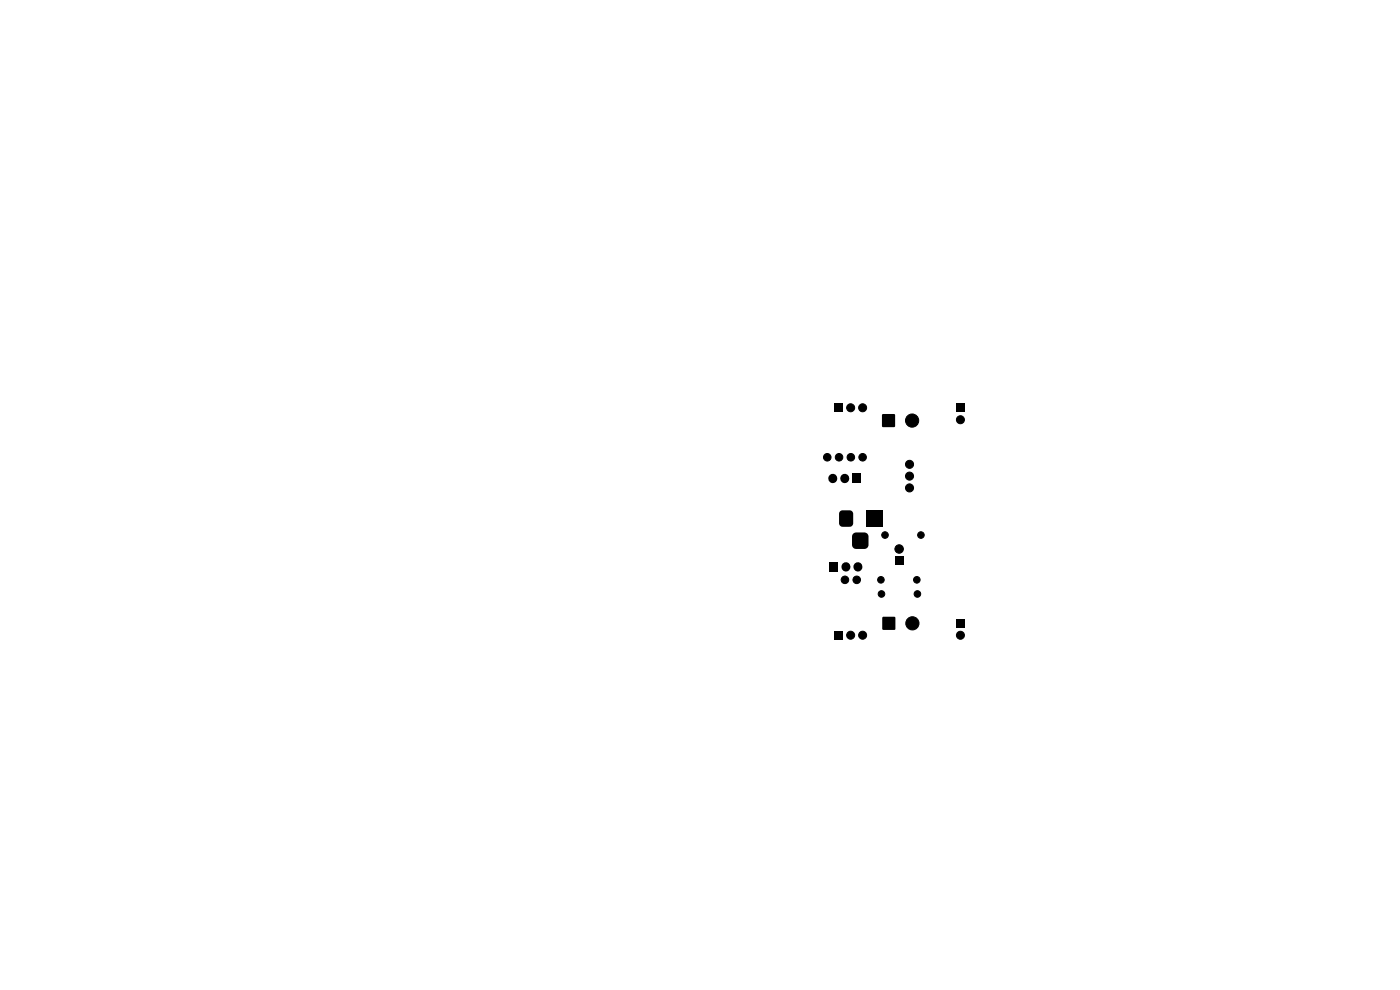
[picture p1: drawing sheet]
<svg xmlns="http://www.w3.org/2000/svg" width="297mm" height="210mm" viewBox="0 0 297 210" stroke-linecap="round" stroke-linejoin="round" font-family="sans-serif">
<g fill="#000" stroke="#000" stroke-width=".21">
<circle cx="175.5" cy="97" r=".8"/>
<circle cx="178" cy="97" r=".8"/>
<circle cx="180.5" cy="86.5" r=".85"/>
<circle cx="180.5" cy="97" r=".8"/>
<circle cx="183" cy="86.5" r=".85"/>
<circle cx="183" cy="97" r=".8"/>
<circle cx="193" cy="98.5" r=".86"/>
<circle cx="193.5" cy="89.2" r="1.4"/>
<circle cx="203.7" cy="89" r=".85"/>
<circle cx="187.7" cy="113.5" r=".7"/>
<circle cx="190.7" cy="116.5" r=".9"/>
<circle cx="193" cy="101" r=".86"/>
<circle cx="193" cy="103.5" r=".86"/>
<circle cx="195.4" cy="113.5" r=".7"/>
<circle cx="179.2" cy="123" r=".8"/>
<circle cx="180.5" cy="134.7" r=".85"/>
<circle cx="181.8" cy="123" r=".8"/>
<circle cx="183" cy="134.7" r=".85"/>
<circle cx="186.9" cy="123" r=".7"/>
<circle cx="187" cy="126" r=".7"/>
<circle cx="193.6" cy="132.2" r="1.4"/>
<circle cx="194.5" cy="123" r=".7"/>
<circle cx="194.6" cy="126" r=".7"/>
<circle cx="203.7" cy="134.8" r=".85"/>
</g>
<path d="M177.1 85.7h1.7v1.7h-1.7zM187.2 87.9h2.6v2.6h-2.6zM202.9 85.7h1.7v1.7h-1.7zM178.3 108.4l.4-.1h1.6l.5 .2 .2 .5v2l-.3 .6-.4 .2h-1.6l-.5-.3-.2-.5v-2zM181 113.2l.5-.2h1.9a.88 .88 0 0 1 .8 .8v1.8a.88 .88 0 0 1-.8 .9h-1.8a.88 .88 0 0 1-.9-.9l.1-1.9zM180.8 100.5h1.9v2h-1.9zM183.8 108.3h3.4v3.5h-3.4zM189.8 118.1h1.9v1.8h-1.9zM176 119.3h1.9v2h-1.9zM177.1 133.9h1.7v1.7h-1.7zM187.2 130.9h2.7v2.7h-2.7zM202.9 131.4h1.7v1.7h-1.7z" fill="#000"/>
<path d="M176.7 101.5h.1M179.2 101.5h.1M179.5 120.2v.1M182 120.2v.1" fill="none" stroke="#000" stroke-width="1.9"/>
</svg>
